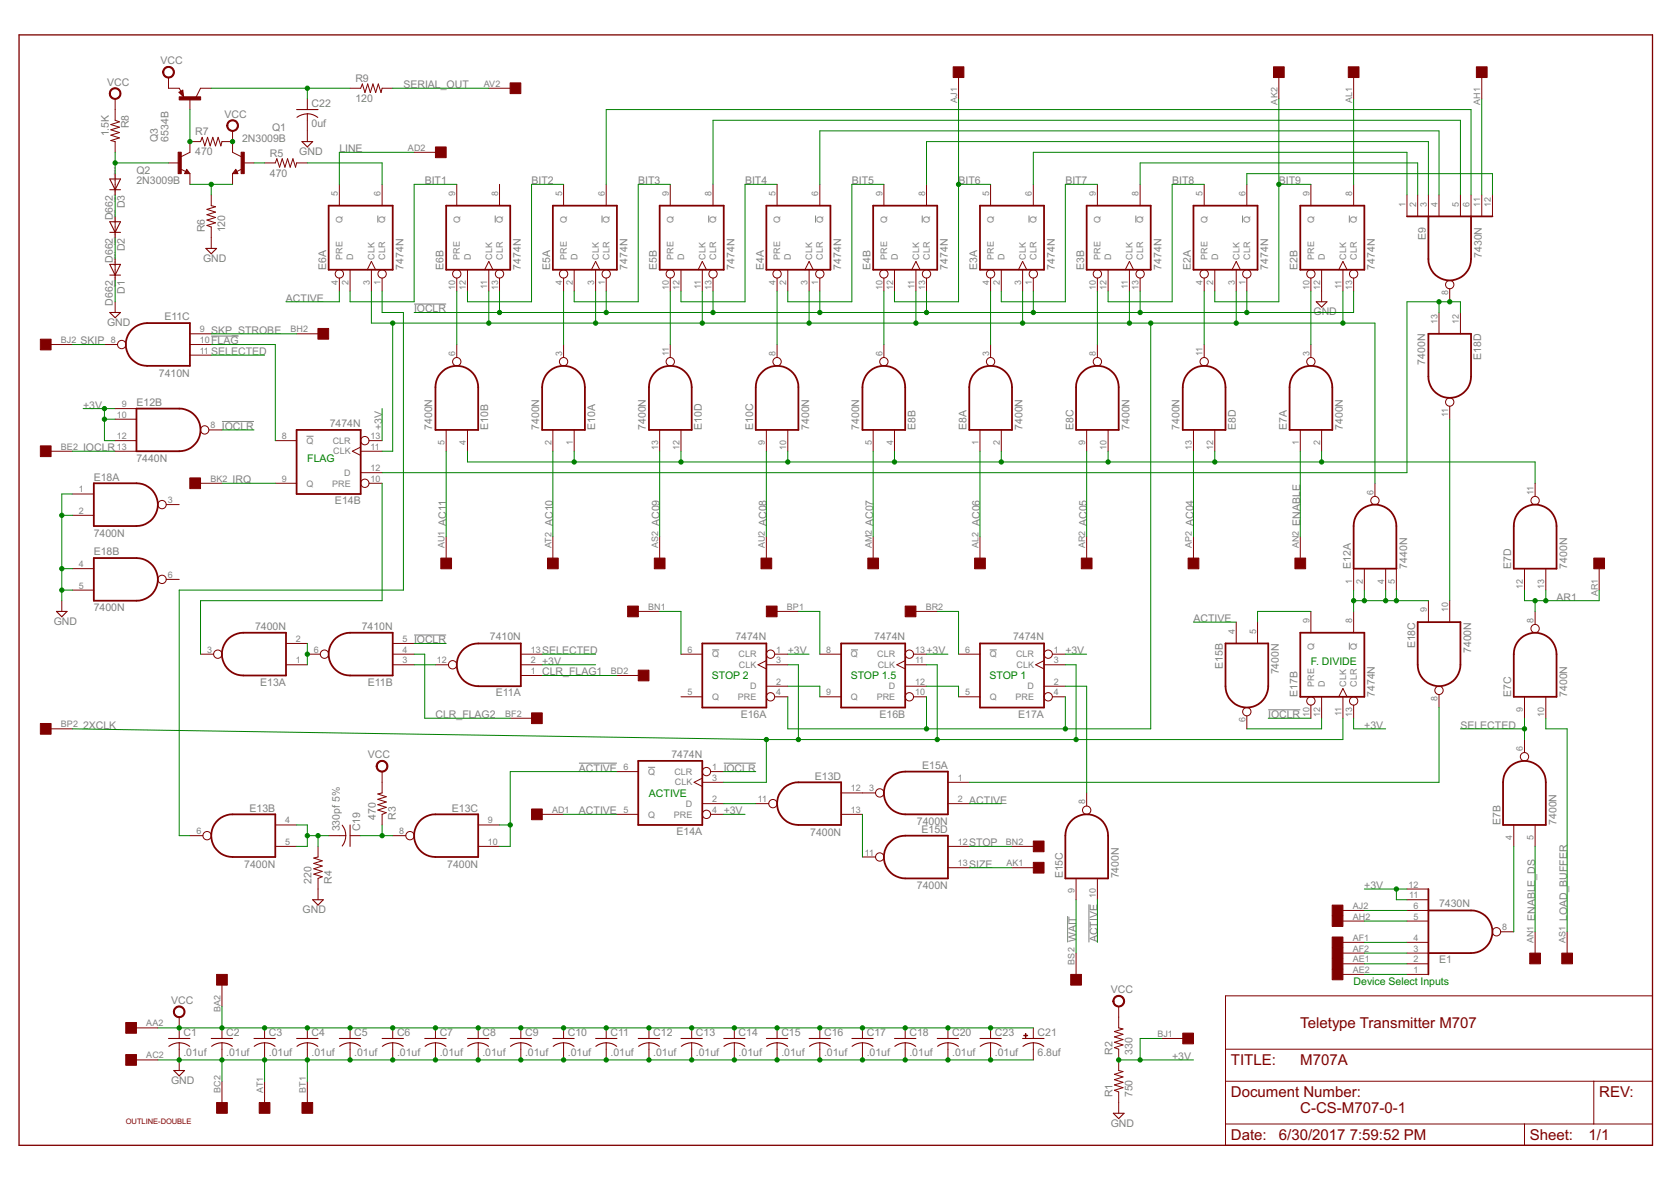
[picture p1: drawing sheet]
<svg xmlns="http://www.w3.org/2000/svg" width="297mm" height="210mm" viewBox="0 0 297 210" stroke-linecap="round" stroke-linejoin="round" font-family="sans-serif">
<defs><g id="words">
<g font-size="3" fill="#800000">
<text x="231.1" y="182.7">Teletype Transmitter M707</text>
<text x="218.8" y="189.3">TITLE:</text>
<text x="231.1" y="189.3">M707A</text>
<text x="218.8" y="195">Document Number:</text>
<text x="231.1" y="197.9">C-CS-M707-0-1</text>
<text x="284.3" y="195">REV:</text>
<text x="218.8" y="202.6">Date:</text>
<text x="227.3" y="202.6">6/30/2017</text>
<text x="239.9" y="202.6">7:59:52 PM</text>
<text x="271.9" y="202.6">Sheet:</text>
<text x="282.4" y="202.6">1/1</text>
</g>
<g font-size="2.1" fill="#808080">
<text x="28.5" y="11.4">VCC</text>
<text x="19" y="15.2">VCC</text>
<text x="63.2" y="14.6">R9</text>
<text x="71.7" y="15.7">SERIAL_OUT</text>
<text x="22.9" y="22.8" transform="rotate(-90 22.9 22.8)">R8</text>
<text x="39.9" y="20.9">VCC</text>
<text x="48.4" y="23.3">Q1</text>
<text x="55.4" y="22.6">0uf</text>
<text x="55.4" y="19">C22</text>
<text x="63.2" y="18.1">120</text>
<text x="19.3" y="24.3" transform="rotate(-90 19.3 24.3)">1.5K</text>
<text x="28.1" y="25.2" transform="rotate(-90 28.1 25.2)">Q3</text>
<text x="30" y="25.2" transform="rotate(-90 30 25.2)">6534B</text>
<text x="34.7" y="27.6">470</text>
<text x="34.7" y="24">R7</text>
<text x="43" y="25.2">2N3009B</text>
<text x="48" y="27.8">R5</text>
<text x="53.2" y="27.5">GND</text>
<text x="60.3" y="27.1">LINE</text>
<text x="24.3" y="32.8">2N3009B</text>
<text x="24.3" y="30.9">Q2</text>
<text x="48" y="31.4">470</text>
<text x="75.5" y="32.8">BIT1</text>
<text x="94.5" y="32.8">BIT2</text>
<text x="113.5" y="32.8">BIT3</text>
<text x="132.4" y="32.8">BIT4</text>
<text x="151.4" y="32.8">BIT5</text>
<text x="170.4" y="32.8">BIT6</text>
<text x="189.4" y="32.8">BIT7</text>
<text x="208.4" y="32.8">BIT8</text>
<text x="227.3" y="32.8">BIT9</text>
<text x="20.1" y="39.1" transform="rotate(-90 20.1 39.1)">D662</text>
<text x="22.2" y="37.1" transform="rotate(-90 22.2 37.1)">D3</text>
<text x="36.4" y="41.3" transform="rotate(-90 36.4 41.3)">R6</text>
<text x="40" y="41.3" transform="rotate(-90 40 41.3)">120</text>
<text x="20.1" y="46.7" transform="rotate(-90 20.1 46.7)">D662</text>
<text x="22.2" y="44.6" transform="rotate(-90 22.2 44.6)">D2</text>
<text x="36.1" y="46.5">GND</text>
<text x="58" y="47.9" transform="rotate(-90 58 47.9)">E6A</text>
<text x="71.7" y="47.9" transform="rotate(-90 71.7 47.9)">7474N</text>
<text x="78.8" y="47.9" transform="rotate(-90 78.8 47.9)">E6B</text>
<text x="92.6" y="47.9" transform="rotate(-90 92.6 47.9)">7474N</text>
<text x="97.8" y="47.9" transform="rotate(-90 97.8 47.9)">E5A</text>
<text x="111.6" y="47.9" transform="rotate(-90 111.6 47.9)">7474N</text>
<text x="116.8" y="47.9" transform="rotate(-90 116.8 47.9)">E5B</text>
<text x="130.5" y="47.9" transform="rotate(-90 130.5 47.9)">7474N</text>
<text x="135.8" y="47.9" transform="rotate(-90 135.8 47.9)">E4A</text>
<text x="149.5" y="47.9" transform="rotate(-90 149.5 47.9)">7474N</text>
<text x="154.7" y="47.9" transform="rotate(-90 154.7 47.9)">E4B</text>
<text x="168.5" y="47.9" transform="rotate(-90 168.5 47.9)">7474N</text>
<text x="173.7" y="47.9" transform="rotate(-90 173.7 47.9)">E3A</text>
<text x="187.5" y="47.9" transform="rotate(-90 187.5 47.9)">7474N</text>
<text x="192.7" y="47.9" transform="rotate(-90 192.7 47.9)">E3B</text>
<text x="206.5" y="47.9" transform="rotate(-90 206.5 47.9)">7474N</text>
<text x="211.7" y="47.9" transform="rotate(-90 211.7 47.9)">E2A</text>
<text x="225.4" y="47.9" transform="rotate(-90 225.4 47.9)">7474N</text>
<text x="230.7" y="47.9" transform="rotate(-90 230.7 47.9)">E2B</text>
<text x="244.4" y="47.9" transform="rotate(-90 244.4 47.9)">7474N</text>
<text x="253.4" y="42.6" transform="rotate(-90 253.4 42.6)">E9</text>
<text x="263.4" y="45.9" transform="rotate(-90 263.4 45.9)">7430N</text>
<text x="22.2" y="52.2" transform="rotate(-90 22.2 52.2)">D1</text>
<text x="50.8" y="53.6">ACTIVE</text>
<text x="19" y="57.9">GND</text>
<text x="20.1" y="54.3" transform="rotate(-90 20.1 54.3)">D662</text>
<text x="29.2" y="57">E11C</text>
<text x="37.5" y="59.3">SKP_STROBE</text>
<text x="73.6" y="55.5">IOCLR</text>
<text x="233.5" y="56">GND</text>
<text x="14.3" y="61.2">SKIP</text>
<text x="37.5" y="61.2">FLAG</text>
<text x="37.5" y="63.1">SELECTED</text>
<text x="253.3" y="64.8" transform="rotate(-90 253.3 64.8)">7400N</text>
<text x="263.3" y="64" transform="rotate(-90 263.3 64)">E18D</text>
<text x="28.2" y="66.9">7410N</text>
<text x="14.8" y="72.6">+3V</text>
<text x="24.3" y="72.1">E12B</text>
<text x="39.4" y="76.4">IOCLR</text>
<text x="58.6" y="75.8">7474N</text>
<text x="67.9" y="76.4" transform="rotate(-90 67.9 76.4)">+3V</text>
<text x="76.8" y="76.4" transform="rotate(-90 76.8 76.4)">7400N</text>
<text x="86.8" y="76.4" transform="rotate(-90 86.8 76.4)">E10B</text>
<text x="95.8" y="76.4" transform="rotate(-90 95.8 76.4)">7400N</text>
<text x="105.8" y="76.4" transform="rotate(-90 105.8 76.4)">E10A</text>
<text x="114.8" y="76.4" transform="rotate(-90 114.8 76.4)">7400N</text>
<text x="124.8" y="76.4" transform="rotate(-90 124.8 76.4)">E10D</text>
<text x="133.9" y="76.4" transform="rotate(-90 133.9 76.4)">E10C</text>
<text x="143.8" y="76.4" transform="rotate(-90 143.8 76.4)">7400N</text>
<text x="152.8" y="76.4" transform="rotate(-90 152.8 76.4)">7400N</text>
<text x="162.7" y="76.4" transform="rotate(-90 162.7 76.4)">E8B</text>
<text x="171.8" y="76.4" transform="rotate(-90 171.8 76.4)">E8A</text>
<text x="181.8" y="76.4" transform="rotate(-90 181.8 76.4)">7400N</text>
<text x="190.8" y="76.4" transform="rotate(-90 190.8 76.4)">E8C</text>
<text x="200.8" y="76.4" transform="rotate(-90 200.8 76.4)">7400N</text>
<text x="209.7" y="76.4" transform="rotate(-90 209.7 76.4)">7400N</text>
<text x="219.7" y="76.4" transform="rotate(-90 219.7 76.4)">E8D</text>
<text x="228.8" y="76.4" transform="rotate(-90 228.8 76.4)">E7A</text>
<text x="238.7" y="76.4" transform="rotate(-90 238.7 76.4)">7400N</text>
<text x="14.8" y="80.2">IOCLR</text>
<text x="24.3" y="82.1">7440N</text>
<text x="16.7" y="85.4">E18A</text>
<text x="41.3" y="85.9">IRQ</text>
<text x="59.5" y="89.6">E14B</text>
<text x="16.7" y="95.4">7400N</text>
<text x="79.3" y="93.5" transform="rotate(-90 79.3 93.5)">AC11</text>
<text x="98.3" y="93.5" transform="rotate(-90 98.3 93.5)">AC10</text>
<text x="117.3" y="93.5" transform="rotate(-90 117.3 93.5)">AC09</text>
<text x="136.2" y="93.5" transform="rotate(-90 136.2 93.5)">AC08</text>
<text x="155.2" y="93.5" transform="rotate(-90 155.2 93.5)">AC07</text>
<text x="174.2" y="93.5" transform="rotate(-90 174.2 93.5)">AC06</text>
<text x="193.2" y="93.5" transform="rotate(-90 193.2 93.5)">AC05</text>
<text x="212.2" y="93.5" transform="rotate(-90 212.2 93.5)">AC04</text>
<text x="231.1" y="93.5" transform="rotate(-90 231.1 93.5)">ENABLE</text>
<text x="16.7" y="98.7">E18B</text>
<text x="240.1" y="101.1" transform="rotate(-90 240.1 101.1)">E12A</text>
<text x="250.1" y="101.1" transform="rotate(-90 250.1 101.1)">7440N</text>
<text x="268.6" y="101.1" transform="rotate(-90 268.6 101.1)">E7D</text>
<text x="278.6" y="101.1" transform="rotate(-90 278.6 101.1)">7400N</text>
<text x="276.7" y="106.8">AR1</text>
<text x="9.6" y="111">GND</text>
<text x="16.7" y="108.7">7400N</text>
<text x="45.3" y="111.9">7400N</text>
<text x="64.3" y="111.9">7410N</text>
<text x="87.1" y="113.8">7410N</text>
<text x="130.7" y="113.8">7474N</text>
<text x="155.4" y="113.8">7474N</text>
<text x="180.1" y="113.8">7474N</text>
<text x="212.2" y="110.6">ACTIVE</text>
<text x="73.6" y="114.4">IOCLR</text>
<text x="96.4" y="118.2">+3V</text>
<text x="96.4" y="116.3">SELECTED</text>
<text x="140" y="116.3">+3V</text>
<text x="164.7" y="116.3">+3V</text>
<text x="189.4" y="116.3">+3V</text>
<text x="217.4" y="118.9" transform="rotate(-90 217.4 118.9)">E15B</text>
<text x="227.3" y="119.9" transform="rotate(-90 227.3 119.9)">7400N</text>
<text x="251.5" y="115.2" transform="rotate(-90 251.5 115.2)">E18C</text>
<text x="261.5" y="116.1" transform="rotate(-90 261.5 116.1)">7400N</text>
<text x="46.3" y="121.9">E13A</text>
<text x="65.4" y="121.9">E11B</text>
<text x="88.2" y="123.8">E11A</text>
<text x="96.4" y="120.1">CLR_FLAG1</text>
<text x="230.7" y="123.9" transform="rotate(-90 230.7 123.9)">E17B</text>
<text x="244.4" y="123.9" transform="rotate(-90 244.4 123.9)">7474N</text>
<text x="268.6" y="123.9" transform="rotate(-90 268.6 123.9)">E7C</text>
<text x="278.6" y="123.9" transform="rotate(-90 278.6 123.9)">7400N</text>
<text x="14.8" y="129.5">2XCLK</text>
<text x="77.4" y="127.6">CLR_FLAG2</text>
<text x="131.7" y="127.6">E16A</text>
<text x="156.3" y="127.6">E16B</text>
<text x="181" y="127.6">E17A</text>
<text x="225.4" y="127.6">IOCLR</text>
<text x="242.5" y="129.5">+3V</text>
<text x="259.6" y="129.5">SELECTED</text>
<text x="65.4" y="134.8">VCC</text>
<text x="102.9" y="137.1">ACTIVE</text>
<text x="119.3" y="134.7">7474N</text>
<text x="128.6" y="137.1">IOCLR</text>
<text x="163.9" y="136.7">E15A</text>
<text x="144.8" y="138.6">E13D</text>
<text x="172.3" y="142.8">ACTIVE</text>
<text x="44.4" y="144.3">E13B</text>
<text x="60.4" y="147.8" transform="rotate(-90 60.4 147.8)">330pf 5%</text>
<text x="64" y="147.8" transform="rotate(-90 64 147.8)">C19</text>
<text x="66.8" y="145.7" transform="rotate(-90 66.8 145.7)">470</text>
<text x="70.4" y="145.7" transform="rotate(-90 70.4 145.7)">R3</text>
<text x="80.3" y="144.3">E13C</text>
<text x="102.9" y="144.7">ACTIVE</text>
<text x="120.3" y="148.4">E14A</text>
<text x="128.6" y="144.7">+3V</text>
<text x="144" y="148.5">7400N</text>
<text x="163" y="146.6">7400N</text>
<text x="163.8" y="148.1">E15D</text>
<text x="266.7" y="146.6" transform="rotate(-90 266.7 146.6)">E7B</text>
<text x="276.7" y="146.6" transform="rotate(-90 276.7 146.6)">7400N</text>
<text x="43.4" y="154.2">7400N</text>
<text x="79.5" y="154.2">7400N</text>
<text x="172.3" y="150.4">STOP</text>
<text x="172.3" y="154.2">SIZE</text>
<text x="55.4" y="157.1" transform="rotate(-90 55.4 157.1)">220</text>
<text x="59" y="157.1" transform="rotate(-90 59 157.1)">R4</text>
<text x="163" y="158">7400N</text>
<text x="188.9" y="156.1" transform="rotate(-90 188.9 156.1)">E15C</text>
<text x="198.9" y="156.1" transform="rotate(-90 198.9 156.1)">7400N</text>
<text x="242.5" y="158">+3V</text>
<text x="255.8" y="161.2">7430N</text>
<text x="53.8" y="162.3">GND</text>
<text x="191.3" y="167.5" transform="rotate(-90 191.3 167.5)">WAIT</text>
<text x="195.1" y="167.5" transform="rotate(-90 195.1 167.5)">ACTIVE</text>
<text x="272.9" y="163.7" transform="rotate(-90 272.9 163.7)">ENABLE_DS</text>
<text x="278.6" y="163.7" transform="rotate(-90 278.6 163.7)">LOAD_BUFFER</text>
<text x="255.8" y="171.2">E1</text>
<text x="30.4" y="178.4">VCC</text>
<text x="197.4" y="176.5">VCC</text>
<text x="32.6" y="184.1">C1</text>
<text x="40.2" y="184.1">C2</text>
<text x="47.8" y="184.1">C3</text>
<text x="55.4" y="184.1">C4</text>
<text x="63" y="184.1">C5</text>
<text x="70.6" y="184.1">C6</text>
<text x="78.2" y="184.1">C7</text>
<text x="85.8" y="184.1">C8</text>
<text x="93.3" y="184.1">C9</text>
<text x="100.9" y="184.1">C10</text>
<text x="108.5" y="184.1">C11</text>
<text x="116.1" y="184.1">C12</text>
<text x="123.7" y="184.1">C13</text>
<text x="131.3" y="184.1">C14</text>
<text x="138.9" y="184.1">C15</text>
<text x="146.5" y="184.1">C16</text>
<text x="154.1" y="184.1">C17</text>
<text x="161.7" y="184.1">C18</text>
<text x="169.3" y="184.1">C20</text>
<text x="176.9" y="184.1">C23</text>
<text x="184.4" y="184.1">C21</text>
<text x="32.6" y="187.7">.01uf</text>
<text x="40.2" y="187.7">.01uf</text>
<text x="47.8" y="187.7">.01uf</text>
<text x="55.4" y="187.7">.01uf</text>
<text x="63" y="187.7">.01uf</text>
<text x="70.6" y="187.7">.01uf</text>
<text x="78.2" y="187.7">.01uf</text>
<text x="85.8" y="187.7">.01uf</text>
<text x="93.3" y="187.7">.01uf</text>
<text x="100.9" y="187.7">.01uf</text>
<text x="108.5" y="187.7">.01uf</text>
<text x="116.1" y="187.7">.01uf</text>
<text x="123.7" y="187.7">.01uf</text>
<text x="131.3" y="187.7">.01uf</text>
<text x="138.9" y="187.7">.01uf</text>
<text x="146.5" y="187.7">.01uf</text>
<text x="154.1" y="187.7">.01uf</text>
<text x="161.7" y="187.7">.01uf</text>
<text x="169.3" y="187.7">.01uf</text>
<text x="176.9" y="187.7">.01uf</text>
<text x="184.4" y="187.7">6.8uf</text>
<text x="197.7" y="187.4" transform="rotate(-90 197.7 187.4)">R2</text>
<text x="201.3" y="187.4" transform="rotate(-90 201.3 187.4)">330</text>
<text x="208.4" y="188.4">+3V</text>
<text x="30.4" y="192.6">GND</text>
<text x="197.7" y="195" transform="rotate(-90 197.7 195)">R1</text>
<text x="201.3" y="195" transform="rotate(-90 201.3 195)">750</text>
<text x="197.4" y="200.2">GND</text>
</g>
<g font-size="2.1" fill="#008000">
<text x="54.6" y="82.1">FLAG</text>
<text x="233" y="118.2">F. DIVIDE</text>
<text x="126.6" y="120.6">STOP 2</text>
<text x="151.2" y="120.6">STOP 1.5</text>
<text x="175.9" y="120.6">STOP 1</text>
<text x="115.4" y="141.7">ACTIVE</text>
<text x="240.6" y="175.1">Device Select Inputs</text>
</g>
<g font-size="1.8" fill="#808080">
<text x="86" y="15.4">AV2</text>
<text x="170.1" y="18.3" transform="rotate(-90 170.1 18.3)">AJ1</text>
<text x="227.1" y="18.6" transform="rotate(-90 227.1 18.6)">AK2</text>
<text x="240.4" y="18.4" transform="rotate(-90 240.4 18.4)">AL1</text>
<text x="263.1" y="18.7" transform="rotate(-90 263.1 18.7)">AH1</text>
<text x="72.5" y="26.8">AD2</text>
<text x="60.1" y="34.8" transform="rotate(-90 60.1 34.8)">5</text>
<text x="67.6" y="34.8" transform="rotate(-90 67.6 34.8)">6</text>
<text x="80.9" y="34.8" transform="rotate(-90 80.9 34.8)">9</text>
<text x="88.5" y="34.8" transform="rotate(-90 88.5 34.8)">8</text>
<text x="99.9" y="34.8" transform="rotate(-90 99.9 34.8)">5</text>
<text x="107.5" y="34.8" transform="rotate(-90 107.5 34.8)">6</text>
<text x="118.9" y="34.8" transform="rotate(-90 118.9 34.8)">9</text>
<text x="126.5" y="34.8" transform="rotate(-90 126.5 34.8)">8</text>
<text x="137.9" y="34.8" transform="rotate(-90 137.9 34.8)">5</text>
<text x="145.5" y="34.8" transform="rotate(-90 145.5 34.8)">6</text>
<text x="156.8" y="34.8" transform="rotate(-90 156.8 34.8)">9</text>
<text x="164.4" y="34.8" transform="rotate(-90 164.4 34.8)">8</text>
<text x="175.8" y="34.8" transform="rotate(-90 175.8 34.8)">5</text>
<text x="183.4" y="34.8" transform="rotate(-90 183.4 34.8)">6</text>
<text x="194.8" y="34.8" transform="rotate(-90 194.8 34.8)">9</text>
<text x="202.4" y="34.8" transform="rotate(-90 202.4 34.8)">8</text>
<text x="213.8" y="34.8" transform="rotate(-90 213.8 34.8)">5</text>
<text x="221.4" y="34.8" transform="rotate(-90 221.4 34.8)">6</text>
<text x="232.8" y="34.8" transform="rotate(-90 232.8 34.8)">9</text>
<text x="240.4" y="34.8" transform="rotate(-90 240.4 34.8)">8</text>
<text x="60.9" y="39.6" transform="rotate(-90 60.9 39.6)">Q</text>
<text x="68.5" y="39.6" transform="rotate(-90 68.5 39.6)">Q</text>
<text x="81.8" y="39.6" transform="rotate(-90 81.8 39.6)">Q</text>
<text x="89.4" y="39.6" transform="rotate(-90 89.4 39.6)">Q</text>
<text x="100.8" y="39.6" transform="rotate(-90 100.8 39.6)">Q</text>
<text x="108.3" y="39.6" transform="rotate(-90 108.3 39.6)">Q</text>
<text x="119.7" y="39.6" transform="rotate(-90 119.7 39.6)">Q</text>
<text x="127.3" y="39.6" transform="rotate(-90 127.3 39.6)">Q</text>
<text x="138.7" y="39.6" transform="rotate(-90 138.7 39.6)">Q</text>
<text x="146.3" y="39.6" transform="rotate(-90 146.3 39.6)">Q</text>
<text x="157.7" y="39.6" transform="rotate(-90 157.7 39.6)">Q</text>
<text x="165.3" y="39.6" transform="rotate(-90 165.3 39.6)">Q</text>
<text x="176.7" y="39.6" transform="rotate(-90 176.7 39.6)">Q</text>
<text x="184.3" y="39.6" transform="rotate(-90 184.3 39.6)">Q</text>
<text x="195.6" y="39.6" transform="rotate(-90 195.6 39.6)">Q</text>
<text x="203.2" y="39.6" transform="rotate(-90 203.2 39.6)">Q</text>
<text x="214.6" y="39.6" transform="rotate(-90 214.6 39.6)">Q</text>
<text x="222.2" y="39.6" transform="rotate(-90 222.2 39.6)">Q</text>
<text x="233.6" y="39.6" transform="rotate(-90 233.6 39.6)">Q</text>
<text x="241.2" y="39.6" transform="rotate(-90 241.2 39.6)">Q</text>
<text x="249.8" y="36.7" transform="rotate(-90 249.8 36.7)">1</text>
<text x="251.7" y="36.7" transform="rotate(-90 251.7 36.7)">2</text>
<text x="253.6" y="36.7" transform="rotate(-90 253.6 36.7)">3</text>
<text x="255.5" y="36.7" transform="rotate(-90 255.5 36.7)">4</text>
<text x="259.3" y="36.7" transform="rotate(-90 259.3 36.7)">5</text>
<text x="261.2" y="36.7" transform="rotate(-90 261.2 36.7)">6</text>
<text x="263.1" y="36.7" transform="rotate(-90 263.1 36.7)">11</text>
<text x="265" y="36.7" transform="rotate(-90 265 36.7)">12</text>
<text x="60.9" y="46.2" transform="rotate(-90 60.9 46.2)">PRE</text>
<text x="62.8" y="46.2" transform="rotate(-90 62.8 46.2)">D</text>
<text x="66.6" y="46.2" transform="rotate(-90 66.6 46.2)">CLK</text>
<text x="68.5" y="46.2" transform="rotate(-90 68.5 46.2)">CLR</text>
<text x="81.8" y="46.2" transform="rotate(-90 81.8 46.2)">PRE</text>
<text x="83.7" y="46.2" transform="rotate(-90 83.7 46.2)">D</text>
<text x="87.5" y="46.2" transform="rotate(-90 87.5 46.2)">CLK</text>
<text x="89.4" y="46.2" transform="rotate(-90 89.4 46.2)">CLR</text>
<text x="100.7" y="46.2" transform="rotate(-90 100.7 46.2)">PRE</text>
<text x="102.6" y="46.2" transform="rotate(-90 102.6 46.2)">D</text>
<text x="106.4" y="46.2" transform="rotate(-90 106.4 46.2)">CLK</text>
<text x="108.3" y="46.2" transform="rotate(-90 108.3 46.2)">CLR</text>
<text x="119.7" y="46.2" transform="rotate(-90 119.7 46.2)">PRE</text>
<text x="121.6" y="46.2" transform="rotate(-90 121.6 46.2)">D</text>
<text x="125.4" y="46.2" transform="rotate(-90 125.4 46.2)">CLK</text>
<text x="127.3" y="46.2" transform="rotate(-90 127.3 46.2)">CLR</text>
<text x="138.7" y="46.2" transform="rotate(-90 138.7 46.2)">PRE</text>
<text x="140.6" y="46.2" transform="rotate(-90 140.6 46.2)">D</text>
<text x="144.4" y="46.2" transform="rotate(-90 144.4 46.2)">CLK</text>
<text x="146.3" y="46.2" transform="rotate(-90 146.3 46.2)">CLR</text>
<text x="157.7" y="46.2" transform="rotate(-90 157.7 46.2)">PRE</text>
<text x="159.6" y="46.2" transform="rotate(-90 159.6 46.2)">D</text>
<text x="163.4" y="46.2" transform="rotate(-90 163.4 46.2)">CLK</text>
<text x="165.3" y="46.2" transform="rotate(-90 165.3 46.2)">CLR</text>
<text x="176.7" y="46.2" transform="rotate(-90 176.7 46.2)">PRE</text>
<text x="178.6" y="46.2" transform="rotate(-90 178.6 46.2)">D</text>
<text x="182.4" y="46.2" transform="rotate(-90 182.4 46.2)">CLK</text>
<text x="184.3" y="46.2" transform="rotate(-90 184.3 46.2)">CLR</text>
<text x="195.6" y="46.2" transform="rotate(-90 195.6 46.2)">PRE</text>
<text x="197.5" y="46.2" transform="rotate(-90 197.5 46.2)">D</text>
<text x="201.3" y="46.2" transform="rotate(-90 201.3 46.2)">CLK</text>
<text x="203.2" y="46.2" transform="rotate(-90 203.2 46.2)">CLR</text>
<text x="214.6" y="46.2" transform="rotate(-90 214.6 46.2)">PRE</text>
<text x="216.5" y="46.2" transform="rotate(-90 216.5 46.2)">D</text>
<text x="220.3" y="46.2" transform="rotate(-90 220.3 46.2)">CLK</text>
<text x="222.2" y="46.2" transform="rotate(-90 222.2 46.2)">CLR</text>
<text x="233.6" y="46.2" transform="rotate(-90 233.6 46.2)">PRE</text>
<text x="235.5" y="46.2" transform="rotate(-90 235.5 46.2)">D</text>
<text x="239.3" y="46.2" transform="rotate(-90 239.3 46.2)">CLK</text>
<text x="241.2" y="46.2" transform="rotate(-90 241.2 46.2)">CLR</text>
<text x="60.1" y="50.6" transform="rotate(-90 60.1 50.6)">4</text>
<text x="62" y="50.6" transform="rotate(-90 62 50.6)">2</text>
<text x="65.8" y="50.6" transform="rotate(-90 65.8 50.6)">3</text>
<text x="67.6" y="50.6" transform="rotate(-90 67.6 50.6)">1</text>
<text x="80.9" y="51.5" transform="rotate(-90 80.9 51.5)">10</text>
<text x="82.8" y="51.5" transform="rotate(-90 82.8 51.5)">12</text>
<text x="86.6" y="51.3" transform="rotate(-90 86.6 51.3)">11</text>
<text x="88.5" y="51.5" transform="rotate(-90 88.5 51.5)">13</text>
<text x="99.9" y="50.6" transform="rotate(-90 99.9 50.6)">4</text>
<text x="101.8" y="50.6" transform="rotate(-90 101.8 50.6)">2</text>
<text x="105.6" y="50.6" transform="rotate(-90 105.6 50.6)">3</text>
<text x="107.5" y="50.6" transform="rotate(-90 107.5 50.6)">1</text>
<text x="118.9" y="51.5" transform="rotate(-90 118.9 51.5)">10</text>
<text x="120.8" y="51.5" transform="rotate(-90 120.8 51.5)">12</text>
<text x="124.6" y="51.3" transform="rotate(-90 124.6 51.3)">11</text>
<text x="126.5" y="51.5" transform="rotate(-90 126.5 51.5)">13</text>
<text x="137.9" y="50.6" transform="rotate(-90 137.9 50.6)">4</text>
<text x="139.8" y="50.6" transform="rotate(-90 139.8 50.6)">2</text>
<text x="143.6" y="50.6" transform="rotate(-90 143.6 50.6)">3</text>
<text x="145.5" y="50.6" transform="rotate(-90 145.5 50.6)">1</text>
<text x="156.8" y="51.5" transform="rotate(-90 156.8 51.5)">10</text>
<text x="158.7" y="51.5" transform="rotate(-90 158.7 51.5)">12</text>
<text x="162.5" y="51.3" transform="rotate(-90 162.5 51.3)">11</text>
<text x="164.4" y="51.5" transform="rotate(-90 164.4 51.5)">13</text>
<text x="175.8" y="50.6" transform="rotate(-90 175.8 50.6)">4</text>
<text x="177.7" y="50.6" transform="rotate(-90 177.7 50.6)">2</text>
<text x="181.5" y="50.6" transform="rotate(-90 181.5 50.6)">3</text>
<text x="183.4" y="50.6" transform="rotate(-90 183.4 50.6)">1</text>
<text x="194.8" y="51.5" transform="rotate(-90 194.8 51.5)">10</text>
<text x="196.7" y="51.5" transform="rotate(-90 196.7 51.5)">12</text>
<text x="200.5" y="51.3" transform="rotate(-90 200.5 51.3)">11</text>
<text x="202.4" y="51.5" transform="rotate(-90 202.4 51.5)">13</text>
<text x="213.8" y="50.6" transform="rotate(-90 213.8 50.6)">4</text>
<text x="215.7" y="50.6" transform="rotate(-90 215.7 50.6)">2</text>
<text x="219.5" y="50.6" transform="rotate(-90 219.5 50.6)">3</text>
<text x="221.4" y="50.6" transform="rotate(-90 221.4 50.6)">1</text>
<text x="232.8" y="51.5" transform="rotate(-90 232.8 51.5)">10</text>
<text x="234.7" y="51.5" transform="rotate(-90 234.7 51.5)">12</text>
<text x="238.5" y="51.3" transform="rotate(-90 238.5 51.3)">11</text>
<text x="240.4" y="51.5" transform="rotate(-90 240.4 51.5)">13</text>
<text x="257.4" y="52.5" transform="rotate(-90 257.4 52.5)">8</text>
<text x="35.5" y="59.1">9</text>
<text x="51.6" y="59.1">BH2</text>
<text x="255.5" y="57.6" transform="rotate(-90 255.5 57.6)">13</text>
<text x="259.3" y="57.6" transform="rotate(-90 259.3 57.6)">12</text>
<text x="10.8" y="61">BJ2</text>
<text x="19.7" y="61">8</text>
<text x="35.5" y="61">10</text>
<text x="35.5" y="62.9">11</text>
<text x="80.9" y="63.3" transform="rotate(-90 80.9 63.3)">6</text>
<text x="99.9" y="63.3" transform="rotate(-90 99.9 63.3)">3</text>
<text x="118.9" y="63.3" transform="rotate(-90 118.9 63.3)">11</text>
<text x="137.9" y="63.3" transform="rotate(-90 137.9 63.3)">8</text>
<text x="156.8" y="63.3" transform="rotate(-90 156.8 63.3)">6</text>
<text x="175.8" y="63.3" transform="rotate(-90 175.8 63.3)">3</text>
<text x="194.8" y="63.3" transform="rotate(-90 194.8 63.3)">8</text>
<text x="213.8" y="63.3" transform="rotate(-90 213.8 63.3)">11</text>
<text x="232.8" y="63.3" transform="rotate(-90 232.8 63.3)">3</text>
<text x="20.7" y="74.2">10</text>
<text x="21.6" y="72.3">9</text>
<text x="37.4" y="76.1">8</text>
<text x="257.4" y="74.1" transform="rotate(-90 257.4 74.1)">11</text>
<text x="10.8" y="79.9">BE2</text>
<text x="20.7" y="78">12</text>
<text x="20.7" y="79.9">13</text>
<text x="50.1" y="78">8</text>
<text x="54.5" y="78.9">Q</text>
<text x="59.2" y="78.9">CLR</text>
<text x="59.2" y="80.8">CLK</text>
<text x="65.9" y="78">13</text>
<text x="65.9" y="83.7">12</text>
<text x="65.9" y="79.9">11</text>
<text x="79" y="79" transform="rotate(-90 79 79)">5</text>
<text x="82.8" y="79" transform="rotate(-90 82.8 79)">4</text>
<text x="98" y="79" transform="rotate(-90 98 79)">2</text>
<text x="101.8" y="79" transform="rotate(-90 101.8 79)">1</text>
<text x="117" y="79.9" transform="rotate(-90 117 79.9)">13</text>
<text x="120.8" y="79.9" transform="rotate(-90 120.8 79.9)">12</text>
<text x="136" y="79" transform="rotate(-90 136 79)">9</text>
<text x="139.8" y="79.9" transform="rotate(-90 139.8 79.9)">10</text>
<text x="155" y="79" transform="rotate(-90 155 79)">5</text>
<text x="158.7" y="79" transform="rotate(-90 158.7 79)">4</text>
<text x="173.9" y="79" transform="rotate(-90 173.9 79)">1</text>
<text x="177.7" y="79" transform="rotate(-90 177.7 79)">2</text>
<text x="192.9" y="79" transform="rotate(-90 192.9 79)">9</text>
<text x="196.7" y="79.9" transform="rotate(-90 196.7 79.9)">10</text>
<text x="211.9" y="79.9" transform="rotate(-90 211.9 79.9)">13</text>
<text x="215.7" y="79.9" transform="rotate(-90 215.7 79.9)">12</text>
<text x="230.9" y="79" transform="rotate(-90 230.9 79)">1</text>
<text x="234.7" y="79" transform="rotate(-90 234.7 79)">2</text>
<text x="14" y="87.5">1</text>
<text x="29.8" y="89.4">3</text>
<text x="37.4" y="85.6">BK2</text>
<text x="50.1" y="85.6">9</text>
<text x="54.5" y="86.5">Q</text>
<text x="59" y="86.5">PRE</text>
<text x="61.2" y="84.6">D</text>
<text x="65.9" y="85.6">10</text>
<text x="244.2" y="87.9" transform="rotate(-90 244.2 87.9)">6</text>
<text x="272.6" y="87.9" transform="rotate(-90 272.6 87.9)">11</text>
<text x="14" y="91.3">2</text>
<text x="14" y="100.8">4</text>
<text x="79" y="97.4" transform="rotate(-90 79 97.4)">AU1</text>
<text x="98" y="97.4" transform="rotate(-90 98 97.4)">AT2</text>
<text x="117" y="97.4" transform="rotate(-90 117 97.4)">AS2</text>
<text x="136" y="97.4" transform="rotate(-90 136 97.4)">AU2</text>
<text x="155" y="97.4" transform="rotate(-90 155 97.4)">AM2</text>
<text x="173.9" y="97.4" transform="rotate(-90 173.9 97.4)">AL2</text>
<text x="192.9" y="97.4" transform="rotate(-90 192.9 97.4)">AR2</text>
<text x="211.9" y="97.4" transform="rotate(-90 211.9 97.4)">AP2</text>
<text x="230.9" y="97.4" transform="rotate(-90 230.9 97.4)">AN2</text>
<text x="14" y="104.6">5</text>
<text x="29.8" y="102.7">6</text>
<text x="240.4" y="103.7" transform="rotate(-90 240.4 103.7)">1</text>
<text x="242.3" y="103.7" transform="rotate(-90 242.3 103.7)">2</text>
<text x="246" y="103.7" transform="rotate(-90 246 103.7)">4</text>
<text x="247.9" y="103.7" transform="rotate(-90 247.9 103.7)">5</text>
<text x="270.7" y="104.6" transform="rotate(-90 270.7 104.6)">12</text>
<text x="274.5" y="104.6" transform="rotate(-90 274.5 104.6)">13</text>
<text x="284" y="106" transform="rotate(-90 284 106)">AR1</text>
<text x="115.2" y="108.4">BN1</text>
<text x="139.9" y="108.4">BP1</text>
<text x="164.6" y="108.4">BR2</text>
<text x="219.5" y="112.6" transform="rotate(-90 219.5 112.6)">4</text>
<text x="223.3" y="112.6" transform="rotate(-90 223.3 112.6)">5</text>
<text x="232.8" y="110.7" transform="rotate(-90 232.8 110.7)">9</text>
<text x="240.4" y="110.7" transform="rotate(-90 240.4 110.7)">8</text>
<text x="253.6" y="108.8" transform="rotate(-90 253.6 108.8)">9</text>
<text x="257.4" y="108.8" transform="rotate(-90 257.4 108.8)">10</text>
<text x="272.6" y="110.7" transform="rotate(-90 272.6 110.7)">8</text>
<text x="36.8" y="116">3</text>
<text x="52.6" y="117.9">1</text>
<text x="52.6" y="114.1">2</text>
<text x="55.8" y="116">6</text>
<text x="71.6" y="117.9">3</text>
<text x="71.6" y="116">4</text>
<text x="71.6" y="114.1">5</text>
<text x="77.7" y="117.9">12</text>
<text x="94.3" y="119.8">1</text>
<text x="94.3" y="117.9">2</text>
<text x="94.3" y="116">13</text>
<text x="108.6" y="119.8">BD2</text>
<text x="122.2" y="116">6</text>
<text x="126.6" y="116.8">Q</text>
<text x="131.3" y="116.8">CLR</text>
<text x="131.4" y="118.7">CLK</text>
<text x="138" y="116">1</text>
<text x="138" y="117.9">3</text>
<text x="146.9" y="116">8</text>
<text x="151.3" y="116.8">Q</text>
<text x="155.9" y="116.8">CLR</text>
<text x="156" y="118.7">CLK</text>
<text x="162.7" y="116">13</text>
<text x="162.7" y="117.9">11</text>
<text x="171.6" y="116">6</text>
<text x="175.9" y="116.8">Q</text>
<text x="180.6" y="116.8">CLR</text>
<text x="180.7" y="118.7">CLK</text>
<text x="187.3" y="116">1</text>
<text x="187.3" y="117.9">3</text>
<text x="233.6" y="115.5" transform="rotate(-90 233.6 115.5)">Q</text>
<text x="241.2" y="115.5" transform="rotate(-90 241.2 115.5)">Q</text>
<text x="122.2" y="123.6">5</text>
<text x="126.6" y="124.4">Q</text>
<text x="131.2" y="124.4">PRE</text>
<text x="133.3" y="122.5">D</text>
<text x="138" y="121.7">2</text>
<text x="138" y="123.6">4</text>
<text x="146.9" y="123.6">9</text>
<text x="151.3" y="124.4">Q</text>
<text x="155.8" y="124.4">PRE</text>
<text x="158" y="122.5">D</text>
<text x="162.7" y="121.7">12</text>
<text x="162.7" y="123.6">10</text>
<text x="171.6" y="123.6">5</text>
<text x="175.9" y="124.4">Q</text>
<text x="180.5" y="124.4">PRE</text>
<text x="182.7" y="122.5">D</text>
<text x="187.3" y="121.7">2</text>
<text x="187.3" y="123.6">4</text>
<text x="233.6" y="122.1" transform="rotate(-90 233.6 122.1)">PRE</text>
<text x="235.5" y="122.1" transform="rotate(-90 235.5 122.1)">D</text>
<text x="239.3" y="122.1" transform="rotate(-90 239.3 122.1)">CLK</text>
<text x="241.2" y="122.1" transform="rotate(-90 241.2 122.1)">CLR</text>
<text x="255.5" y="124.6" transform="rotate(-90 255.5 124.6)">8</text>
<text x="10.8" y="129.3">BP2</text>
<text x="89.8" y="127.4">BF2</text>
<text x="221.4" y="128.4" transform="rotate(-90 221.4 128.4)">6</text>
<text x="232.8" y="127.4" transform="rotate(-90 232.8 127.4)">10</text>
<text x="234.7" y="127.4" transform="rotate(-90 234.7 127.4)">12</text>
<text x="238.5" y="127.3" transform="rotate(-90 238.5 127.3)">11</text>
<text x="240.4" y="127.4" transform="rotate(-90 240.4 127.4)">13</text>
<text x="270.7" y="126.5" transform="rotate(-90 270.7 126.5)">9</text>
<text x="274.5" y="127.4" transform="rotate(-90 274.5 127.4)">10</text>
<text x="110.8" y="136.9">6</text>
<text x="115.2" y="137.7">Q</text>
<text x="119.9" y="137.7">CLR</text>
<text x="126.6" y="136.9">1</text>
<text x="270.7" y="133.5" transform="rotate(-90 270.7 133.5)">6</text>
<text x="120" y="139.6">CLK</text>
<text x="121.9" y="143.4">D</text>
<text x="126.6" y="142.6">2</text>
<text x="126.6" y="138.8">3</text>
<text x="134.7" y="142.6">11</text>
<text x="151.3" y="140.7">12</text>
<text x="154.5" y="140.7">3</text>
<text x="170.2" y="138.8">1</text>
<text x="170.2" y="142.6">2</text>
<text x="192.9" y="143" transform="rotate(-90 192.9 143)">8</text>
<text x="34.9" y="148.3">6</text>
<text x="50.7" y="146.4">4</text>
<text x="71" y="148.3">8</text>
<text x="86.7" y="146.4">9</text>
<text x="98.1" y="144.5">AD1</text>
<text x="110.8" y="144.5">5</text>
<text x="115.2" y="145.3">Q</text>
<text x="119.8" y="145.3">PRE</text>
<text x="126.6" y="144.5">4</text>
<text x="151.3" y="144.5">13</text>
<text x="268.8" y="149.3" transform="rotate(-90 268.8 149.3)">4</text>
<text x="272.6" y="149.3" transform="rotate(-90 272.6 149.3)">5</text>
<text x="50.7" y="150.2">5</text>
<text x="86.7" y="150.2">10</text>
<text x="153.7" y="152.1">11</text>
<text x="170.2" y="150.2">12</text>
<text x="170.2" y="154">13</text>
<text x="178.8" y="150.2">BN2</text>
<text x="178.9" y="154">AK1</text>
<text x="191" y="158.8" transform="rotate(-90 191 158.8)">9</text>
<text x="194.8" y="159.6" transform="rotate(-90 194.8 159.6)">10</text>
<text x="240.5" y="161.5">AJ2</text>
<text x="250.4" y="157.7">12</text>
<text x="250.5" y="159.6">11</text>
<text x="251.3" y="161.5">6</text>
<text x="240.5" y="163.4">AH2</text>
<text x="240.5" y="167.2">AF1</text>
<text x="251.3" y="167.2">4</text>
<text x="251.3" y="163.4">5</text>
<text x="267" y="165.3">8</text>
<text x="272.6" y="167.7" transform="rotate(-90 272.6 167.7)">AN1</text>
<text x="278.3" y="167.7" transform="rotate(-90 278.3 167.7)">AS1</text>
<text x="191" y="171.4" transform="rotate(-90 191 171.4)">BS2</text>
<text x="240.5" y="169.1">AF2</text>
<text x="240.5" y="172.9">AE2</text>
<text x="240.5" y="171">AE1</text>
<text x="251.3" y="172.9">1</text>
<text x="251.3" y="171">2</text>
<text x="251.3" y="169.1">3</text>
<text x="39.2" y="179.9" transform="rotate(-90 39.2 179.9)">BA2</text>
<text x="26" y="182.4">AA2</text>
<text x="205.7" y="184.3">BJ1</text>
<text x="26" y="188.1">AC2</text>
<text x="39.2" y="194.2" transform="rotate(-90 39.2 194.2)">BC2</text>
<text x="46.8" y="194.2" transform="rotate(-90 46.8 194.2)">AT1</text>
<text x="54.4" y="194.2" transform="rotate(-90 54.4 194.2)">BT1</text>
</g>
<text font-size="1.5" fill="#800000" x="22.4" y="199.8">OUTLINE-DOUBLE</text>
<g font-size=".5" fill="#800080">
<text x="20.6" y="35.9" transform="rotate(-90 20.6 35.9)">SpiceOrder 2</text>
<text x="20.6" y="32.1" transform="rotate(-90 20.6 32.1)">SpiceOrder 1</text>
<text x="20.6" y="39.7" transform="rotate(-90 20.6 39.7)">SpiceOrder 1</text>
<text x="20.6" y="47.3" transform="rotate(-90 20.6 47.3)">SpiceOrder 1</text>
<text x="20.6" y="43.5" transform="rotate(-90 20.6 43.5)">SpiceOrder 2</text>
<text x="20.6" y="51.1" transform="rotate(-90 20.6 51.1)">SpiceOrder 2</text>
</g>
</g></defs>
<g fill="none" stroke="#808080" stroke-width=".18">
<path d="M67.2 38.3v1.3M88 38.3v1.3M107 38.3v1.3M126 38.3v1.3M145 38.3v1.3M163.9 38.3v1.3M182.9 38.3v1.3M201.9 38.3v1.3M220.9 38.3v1.3M239.9 38.3v1.3M37.5 59.7h4.9M73.6 54h5.7"/>
<path d="M39.5 74.9h5.6M54.5 77.5h1.2M73.6 112.9h5.7M126.6 115.5h1.2M151.3 115.5h1.2M175.9 115.5h1.3M239.9 114.2v1.3M102.9 135.6h6.8M115.2 136.4h1.3M128.7 135.6h5.6M225.4 126.2h5.7M189.8 162.8v4.7"/>
<path d="M193.6 160.7v6.8"/>
</g>
<path d="M3.4 6.2h290.4v197.4h-290.4z" fill="none" stroke="#800000" stroke-width=".23"/>
<g fill="none" stroke="#800000" stroke-width=".18">
<path d="M20.5 17.6v3.8l.7 .3-1.5 .4 1.5 .5-1.5 .5 1.5 .5-1.5 .4 1.5 .5-1.5 .5 .8 .2v1.9M30 13.8v1.9h1.9l.3 .5M31.8 16.4l.7-.4 .1 1.2zM33.8 17.6v1.9M37.5 15.7h-1.9l-.7 1.5M54.6 17.6v1.9M62.2 15.7h1.9l.3-.8 .5 1.5 .5-1.5 .4 1.5 .5-1.5 .5 1.5 .4-1.5 .5 1.5 .2-.7h1.9M86.9 15.7h3.8M170.4 13.8v3.8M227.3 13.8v3.8M240.6 13.8v3.8M263.4 13.8v3.8"/>
<path d="M20.5 30.9v3.7M20.5 38.5v3.7M30 29h1.9M32.1 30l.9 .5M33.2 30.1l.6 .8h-1zM33.8 30.9v1.9M37.5 34.6v2l.8 .1-1.5 .5 1.5 .5-1.5 .5 1.5 .5-1.5 .4 1.5 .5-1.5 .5 .7 .2v3.9M41.3 25.2h-1.8l-.2 .7-.5-1.5-.5 1.5-.5-1.5-.4 1.5-.5-1.5-.5 1.5-.5-1.5-.3 .8h-1.8v1.9l-1.6 .7M41.3 23.3v3.8l1.6 .7M41.3 30.9v1.9M41.9 30.1l.4 .8h-1zM43 30l-.9 .5"/>
<path d="M43.2 29h1.9M47 29h1.9l.3-.8 .5 1.5 .5-1.5 .5 1.5 .4-1.5 .5 1.5 .5-1.5 .4 1.5 .2-.7h1.9M54.6 20.2v5M60.3 32.8v3.8M67.9 32.8v3.8M73.6 27.1h3.8M81.2 32.8v3.8M88.8 32.8v3.8M100.2 32.8v3.8M107.8 32.8v3.8M119.1 32.8v3.8M126.7 32.8v3.8"/>
<path d="M138.1 32.8v3.8M145.7 32.8v3.8M157.1 32.8v3.8M164.7 32.8v3.8M176.1 32.8v3.8M183.7 32.8v3.8M195.1 32.8v3.8M202.7 32.8v3.8M214.1 32.8v3.8M221.6 32.8v3.8M233 32.8v3.8M240.6 32.8v3.8"/>
<path d="M250.1 34.6v3.9M252 34.6v3.9M253.9 34.6v3.9M255.8 34.6v3.9M259.6 34.6v3.9M261.5 34.6v3.9M263.4 34.6v3.9M265.3 34.6v3.9M20.5 46v3.8M20.5 53.6v1.9M33.8 59.3h3.7M52.7 59.3h3.8"/>
<path d="M60.3 49.4v2.3M62.2 47.9v3.8M65.3 47.9l.7-1.4 .8 1.4M66 47.9v3.8M67.9 49.4v2.3M81.2 49.4v2.3M83.1 47.9v3.8M86.1 47.9l.8-1.4 .7 1.4M86.9 47.9v3.8M88.8 49.4v2.3M100.2 49.4v2.3M102.1 47.9v3.8"/>
<path d="M105.1 47.9l.8-1.4 .7 1.4M105.9 47.9v3.8M107.8 49.4v2.3M119.1 49.4v2.3M121.1 47.9v3.8M124.1 47.9l.7-1.4 .8 1.4M124.8 47.9v3.8M126.7 49.4v2.3M138.1 49.4v2.3M140 47.9v3.8M143.1 47.9l.7-1.4 .8 1.4M143.8 47.9v3.8"/>
<path d="M145.7 49.4v2.3M157.1 49.4v2.3M159 47.9v3.8M162.1 47.9l.7-1.4 .8 1.4M162.8 47.9v3.8M164.7 49.4v2.3M176.1 49.4v2.3M178 47.9v3.8M181 47.9l.8-1.4 .7 1.4M181.8 47.9v3.8M183.7 49.4v2.3M195.1 49.4v2.3"/>
<path d="M197 47.9v3.8M200 47.9l.8-1.4 .7 1.4M200.8 47.9v3.8M202.7 49.4v2.3M214.1 49.4v2.3M215.9 47.9v3.8M219 47.9l.8-1.4 .7 1.4M219.8 47.9v3.8M221.6 49.4v2.3M233 49.4v2.3M234.9 47.9v5.7M238 47.9l.7-1.4 .8 1.4"/>
<path d="M238.7 47.9v3.8M240.6 49.4v2.3M255.8 55.5v3.8M257.7 51.3v2.3M259.6 55.5v3.8M9.1 61.2h3.8M18.6 61.2h2.3M20.5 72.6h3.8M20.5 74.5h3.8M20.5 78.3h3.8M33.8 61.2h3.7M33.8 63.1h3.7"/>
<path d="M37.1 76.4h2.4M48.9 78.3h3.8M64.1 79.5l-1.5 .7 1.5 .7M65.6 78.3h2.3M79.3 76.4v3.8M81.2 61.2v2.3M83.1 76.4v3.8M98.3 76.4v3.8M100.2 61.2v2.3M102.1 76.4v3.8M117.3 76.4v3.8M119.1 61.2v2.3"/>
<path d="M121.1 76.4v3.8M136.2 76.4v3.8M138.1 61.2v2.3M140 76.4v3.8M155.2 76.4v3.8M157.1 61.2v2.3M159 76.4v3.8M174.2 76.4v3.8M176.1 61.2v2.3M178 76.4v3.8M193.2 76.4v3.8M195.1 61.2v2.3"/>
<path d="M197 76.4v3.8M212.2 76.4v3.8M214.1 61.2v2.3M215.9 76.4v3.8M231.1 76.4v3.8M233 61.2v2.3M234.9 76.4v3.8M257.7 72.2v2.3M9.1 80.2h3.8M12.9 87.8h3.8M12.9 91.6h3.8M20.5 80.2h3.8"/>
<path d="M29.5 89.7h2.4M35.6 85.9h3.9M48.9 85.9h3.8M64.1 80.2h3.8M64.1 84h3.8M65.6 85.9h2.3M79.3 95.4v3.8M98.3 95.4v3.8M117.3 95.4v3.8M136.2 95.4v3.8M155.2 95.4v3.8M174.2 95.4v3.8"/>
<path d="M193.2 95.4v3.8M212.2 95.4v3.8M231.1 95.4v3.8M244.4 85.9v2.3M272.9 85.9v2.3M11 106.8v1.9M12.9 101.1h3.8M12.9 104.9h3.8M29.5 103h2.4M35.6 116.3h2.4M50.8 118.2h3.8M50.8 114.4h3.8"/>
<path d="M54.6 116.3h2.3M69.8 118.2h3.8M69.8 116.3h3.8M69.8 114.4h3.8M77.4 118.2h2.3M92.6 118.2h3.8M92.6 116.3h3.8M113.5 108.7h3.8M121.1 116.3h3.7M136.2 118.2h3.8M136.2 117.4l-1.5 .8 1.5 .7M137.7 116.3h2.3"/>
<path d="M138.1 108.7h3.8M145.7 116.3h3.8M160.9 118.2h3.8M160.9 117.4l-1.5 .8 1.5 .7M162.4 116.3h2.3M162.8 108.7h3.8M170.4 116.3h3.8M185.6 118.2h3.8M185.6 117.4l-1.5 .8 1.5 .7M187.1 116.3h2.3M219.8 110.6v3.8M223.5 110.6v3.8"/>
<path d="M233 108.7v3.8M240.6 101.1v3.8M240.6 108.7v3.8M242.5 101.1v3.8M246.3 101.1v3.8M248.2 101.1v3.8M253.9 106.8v3.8M257.7 106.8v3.8M271 101.1v3.8M272.9 108.7v2.3M274.8 101.1v3.8M284.3 101.1v3.8"/>
<path d="M9.1 129.5h3.8M67.9 137.1v3.8l-.7 .2 1.5 .5-1.5 .5 1.5 .4-1.5 .5 1.5 .5-1.5 .5 1.5 .4-.8 .3v1.9M90.7 127.7h3.8M92.6 120.1h3.8M109.7 120.1h3.8M109.7 137.1h3.8M121.1 123.8h3.7M124.8 138.3l-1.4 .7 1.4 .8M124.8 139h3.9M126.3 137.1h2.4M136.2 122h3.8M137.7 123.8h2.3"/>
<path d="M145.7 123.8h3.8M160.9 122h3.8M162.4 123.8h2.3M168.5 139h3.8M170.4 123.8h3.8M185.6 122h3.8M187.1 123.8h2.3M221.6 127.2v2.3M233 125.3v2.4M234.9 123.8v3.9M238 123.8l.7-1.4 .8 1.4M238.7 123.8v3.9"/>
<path d="M240.6 125.3v2.4M255.8 123.4v2.4M271 123.8v3.9M271 131.4v2.4M274.8 123.8v3.9M33.8 148.5h2.3M48.9 150.4h3.8M48.9 146.6h3.8M56.5 150.4v1.9l-.7 .2 1.5 .5-1.5 .5 1.5 .4-1.5 .5 1.5 .5-1.5 .5 1.5 .4-.8 .3v3.8M58.4 148.5h3.1M62.2 148.5h1.9M69.8 148.5h2.3"/>
<path d="M85 150.4h3.8M85 146.6h3.8M96.4 144.7h3.8M109.7 144.7h3.8M124.8 142.8h3.9M126.3 144.7h2.4M134.3 142.8h2.4M149.5 144.7h3.8M149.5 140.9h6.1M153.3 152.3h2.3M168.5 154.2h3.8M168.5 150.4h3.8"/>
<path d="M168.5 142.8h3.8M179.9 154.2h3.8M179.9 150.4h3.8M191.3 156.1v3.8M193.2 140.9v2.4M195.1 156.1v3.8M250.1 159.9h3.8M250.1 158h3.8M269.1 146.6v3.8M272.9 146.6v3.8M39.5 175.1v3.8M191.3 169.4v3.8"/>
<path d="M198.9 178.9v3.8l.7 .2-1.5 .4 1.5 .5-1.5 .5 1.5 .5-1.5 .5 1.5 .4-1.5 .5 .8 .3v3.8l.7 .2-1.5 .4 1.5 .5-1.5 .5 1.5 .5-1.5 .4 1.5 .5-1.5 .5 .8 .3v3.8M217.8 177h76v26.6h-76zM238.7 161.8h3.8M238.7 163.7h3.8M238.7 169.4h3.8M238.7 173.2h3.8M238.7 167.5h3.8M238.7 171.3h3.8M250.1 161.8h3.8M250.1 163.7h3.8M250.1 169.4h3.8M250.1 173.2h3.8"/>
<path d="M250.1 167.5h3.8M250.1 171.3h3.8M266.8 165.6h2.3M272.9 165.6v3.8M278.6 165.6v3.8M24.3 188.4h3.8M24.3 182.7h3.8M31.9 180.8v3.8M31.9 185.3v5M39.5 182.7v1.9M39.5 185.3v3.1M39.5 192.2v3.8"/>
<path d="M47 182.7v1.9M47 185.3v3.1M47 192.2v3.8M54.6 182.7v1.9M54.6 185.3v3.1M54.6 192.2v3.8M62.2 182.7v1.9M62.2 185.3v3.1M69.8 182.7v1.9M69.8 185.3v3.1M77.4 182.7v1.9M77.4 185.3v3.1"/>
<path d="M85 182.7v1.9M85 185.3v3.1M92.6 182.7v1.9M92.6 185.3v3.1M100.2 182.7v1.9M100.2 185.3v3.1M107.8 182.7v1.9M107.8 185.3v3.1M115.4 182.7v1.9M115.4 185.3v3.1M123 182.7v1.9M123 185.3v3.1"/>
<path d="M130.5 182.7v1.9M130.5 185.3v3.1M138.1 182.7v1.9M138.1 185.3v3.1M145.7 182.7v1.9M145.7 185.3v3.1M153.3 182.7v1.9M153.3 185.3v3.1M160.9 182.7v1.9M160.9 185.3v3.1M168.5 182.7v1.9M168.5 185.3v3.1"/>
<path d="M176.1 182.7v1.9M176.1 185.3v3.1M183.7 182.7v1.9M183.7 185.3v3.1M206.5 184.6h3.7M217.8 192.2h76M217.8 199.8h76M217.8 186.5h76M271 199.8v3.8M283.3 192.2v7.6"/>
<circle cx="60.3" cy="48.7" r=".74"/>
<circle cx="67.9" cy="48.7" r=".74"/>
<circle cx="81.2" cy="48.7" r=".74"/>
<circle cx="88.8" cy="48.7" r=".74"/>
<circle cx="100.2" cy="48.7" r=".74"/>
<circle cx="107.8" cy="48.7" r=".74"/>
<circle cx="119.1" cy="48.7" r=".74"/>
<circle cx="126.7" cy="48.7" r=".74"/>
<circle cx="138.1" cy="48.7" r=".74"/>
<circle cx="145.7" cy="48.7" r=".74"/>
<circle cx="157.1" cy="48.7" r=".74"/>
<circle cx="164.7" cy="48.7" r=".74"/>
<circle cx="176.1" cy="48.7" r=".74"/>
<circle cx="183.7" cy="48.7" r=".74"/>
<circle cx="195.1" cy="48.7" r=".74"/>
<circle cx="202.7" cy="48.7" r=".74"/>
<circle cx="214.1" cy="48.7" r=".74"/>
<circle cx="221.6" cy="48.7" r=".74"/>
<circle cx="233" cy="48.7" r=".74"/>
<circle cx="240.6" cy="48.7" r=".74"/>
<circle cx="257.7" cy="50.6" r=".74"/>
<circle cx="21.6" cy="61.2" r=".74"/>
<circle cx="36.4" cy="76.4" r=".74"/>
<circle cx="64.9" cy="78.3" r=".74"/>
<circle cx="81.2" cy="64.3" r=".74"/>
<circle cx="100.2" cy="64.3" r=".74"/>
<circle cx="119.1" cy="64.3" r=".74"/>
<circle cx="138.1" cy="64.3" r=".74"/>
<circle cx="157.1" cy="64.3" r=".74"/>
<circle cx="176.1" cy="64.3" r=".74"/>
<circle cx="195.1" cy="64.3" r=".74"/>
<circle cx="214.1" cy="64.3" r=".74"/>
<circle cx="233" cy="64.3" r=".74"/>
<circle cx="257.7" cy="71.5" r=".74"/>
<circle cx="28.8" cy="89.7" r=".74"/>
<circle cx="64.9" cy="85.9" r=".74"/>
<circle cx="244.4" cy="89" r=".74"/>
<circle cx="272.9" cy="89" r=".74"/>
<circle cx="28.8" cy="103" r=".74"/>
<circle cx="38.7" cy="116.3" r=".74"/>
<circle cx="57.7" cy="116.3" r=".74"/>
<circle cx="80.5" cy="118.2" r=".74"/>
<circle cx="137" cy="116.3" r=".74"/>
<circle cx="161.6" cy="116.3" r=".74"/>
<circle cx="186.3" cy="116.3" r=".74"/>
<circle cx="272.9" cy="111.7" r=".74"/>
<circle cx="125.6" cy="137.1" r=".74"/>
<circle cx="137" cy="123.8" r=".74"/>
<circle cx="161.6" cy="123.8" r=".74"/>
<circle cx="186.3" cy="123.8" r=".74"/>
<circle cx="221.6" cy="126.5" r=".74"/>
<circle cx="233" cy="124.6" r=".74"/>
<circle cx="240.6" cy="124.6" r=".74"/>
<circle cx="255.8" cy="122.7" r=".74"/>
<circle cx="271" cy="134.5" r=".74"/>
<circle cx="36.8" cy="148.5" r=".74"/>
<circle cx="72.9" cy="148.5" r=".74"/>
<circle cx="125.6" cy="144.7" r=".74"/>
<circle cx="137.4" cy="142.8" r=".74"/>
<circle cx="156.4" cy="152.3" r=".74"/>
<circle cx="156.4" cy="140.9" r=".74"/>
<circle cx="193.2" cy="144" r=".74"/>
<circle cx="266" cy="165.6" r=".74"/>
</g>
<g fill="#800000" stroke="#800000" stroke-width=".18">
<path d="M173.2 99.2h2v1.9h-2z"/>
<path d="M154.3 99.2h1.9v1.9h-1.9z"/>
<path d="M230.2 99.2h1.9v1.9h-1.9z"/>
<path d="M211.2 99.2h1.9v1.9h-1.9z"/>
<path d="M192.2 99.2h1.9v1.9h-1.9z"/>
<path d="M116.3 99.2h1.9v1.9h-1.9z"/>
<path d="M97.3 99.2h1.9v1.9h-1.9z"/>
<path d="M226.4 11.9h1.9v1.9h-1.9z"/>
<path d="M236.8 160.9h1.9v1.9h-1.9z"/>
<path d="M236.8 162.8h1.9v1.9h-1.9z"/>
<path d="M236.8 168.4h1.9v1.9h-1.9z"/>
<path d="M236.8 172.2h1.9v1.9h-1.9z"/>
<path d="M77.4 26.1h1.9v1.9h-1.9z"/>
<path d="M22.4 187.4h1.9v1.9h-1.9z"/>
<path d="M135.3 99.2h1.9v1.9h-1.9z"/>
<path d="M90.7 14.7h1.9v1.9h-1.9z"/>
<path d="M22.4 181.7h1.9v1.9h-1.9z"/>
<path d="M183.7 153.3h1.9v1.9h-1.9z"/>
<path d="M239.7 11.9h1.9v1.9h-1.9z"/>
<path d="M271.9 169.4h1.9v1.9h-1.9z"/>
<path d="M283.3 99.2h1.9v1.9h-1.9z"/>
<path d="M277.6 169.4h1.9v1.9h-1.9z"/>
<path d="M46.1 196h1.9v1.9h-1.9z"/>
<path d="M78.4 99.2h1.9v1.9h-1.9z"/>
<path d="M169.4 11.9h1.9v1.9h-1.9z"/>
<path d="M262.4 11.9h2v1.9h-2z"/>
<path d="M236.8 166.5h1.9v1.9h-1.9z"/>
<path d="M236.8 170.3h1.9v2h-1.9z"/>
<path d="M94.5 143.8h1.9v1.9h-1.9z"/>
<path d="M53.7 196h1.9v1.9h-1.9z"/>
<path d="M136.2 107.7h1.9v1.9h-1.9z"/>
<path d="M111.6 107.7h1.9v1.9h-1.9z"/>
<path d="M210.2 183.6h2v1.9h-2z"/>
<path d="M190.3 173.2h1.9v1.9h-1.9z"/>
<path d="M160.9 107.7h1.9v1.9h-1.9z"/>
<path d="M7.2 128.6h1.9v1.9h-1.9z"/>
<path d="M183.7 149.5h1.9v1.9h-1.9z"/>
<path d="M33.7 84.9h1.9v1.9h-1.9z"/>
<path d="M7.2 60.3h1.9v1.9h-1.9z"/>
<path d="M56.5 58.4h1.9v1.9h-1.9z"/>
<path d="M94.5 126.7h1.9v1.9h-1.9z"/>
<path d="M7.2 79.2h1.9v2h-1.9z"/>
<path d="M113.5 119.1h1.9v1.9h-1.9z"/>
<path d="M38.5 196h1.9v1.9h-1.9z"/>
<path d="M38.5 173.2h1.9v1.9h-1.9z"/>
<path d="M42.9 27.1h.5v3.8h-.5z"/>
<path d="M31.7 27.1h.5v3.8h-.5z"/>
<path d="M31.9 17.2h3.8v.6h-3.8z"/>
<path d="M182 184l.7 .1z"/>
<path d="M182.3 183.7l.1 .7z"/>
</g>
<g fill="none" stroke="#800000" stroke-width=".32">
<path d="M58.4 36.6h11.4v11.3h-11.4zM79.3 36.6h11.4v11.3h-11.4zM98.3 36.6h11.4v11.3h-11.4zM117.3 36.6h11.4v11.3h-11.4zM136.2 36.6h11.4v11.3h-11.4zM155.2 36.6h11.4v11.3h-11.4zM174.2 36.6h11.4v11.3h-11.4zM193.2 36.6h11.4v11.3h-11.4zM212.2 36.6h11.3v11.3h-11.3zM231.1 36.6h11.4v11.3h-11.4zM250.1 38.5h15.2M253.9 38.5v7.5a3.8 3.8 0 0 0 3.8 3.8 3.8 3.8 0 0 0 3.8-3.8v-7.5"/>
<path d="M23.3 58.7a3.9 3.9 0 0 1 2.9-1.3h7.6v7.6h-7.6a3.8 3.8 0 0 1-3.5-2.2 3.8 3.8 0 0 1 .6-4.1zM253.9 59.3h7.6v7.6a3.8 3.8 0 0 1-3.8 3.8 3.8 3.8 0 0 1-3.8-3.8zM24.3 72.6h7.6a3.8 3.8 0 0 1 3.7 3.8 3.8 3.8 0 0 1-3.7 3.8h-7.6zM52.7 76.4h11.4v11.4h-11.4zM78.7 66a3.8 3.8 0 0 1 4.1-.6 3.8 3.8 0 0 1 2.2 3.4v7.6h-7.6v-7.6a3.7 3.7 0 0 1 1.3-2.8zM97.7 66a3.8 3.8 0 0 1 4-.6 3.8 3.8 0 0 1 2.3 3.4v7.6h-7.6v-7.6a3.9 3.9 0 0 1 1.3-2.8zM116.3 66.3a3.8 3.8 0 0 1 4.2-1 3.8 3.8 0 0 1 2.5 3.5v7.6h-7.6v-7.6a3.7 3.7 0 0 1 .9-2.5zM135.3 66.3a3.8 3.8 0 0 1 4.2-1 3.8 3.8 0 0 1 2.4 3.5v7.6h-7.6v-7.6a3.7 3.7 0 0 1 1-2.5zM154.2 66.3a3.8 3.8 0 0 1 4.2-1 3.8 3.8 0 0 1 2.5 3.5v7.6h-7.6v-7.6a4 4 0 0 1 .9-2.5zM173.6 66a3.8 3.8 0 0 1 4.1-.6 3.8 3.8 0 0 1 2.2 3.4v7.6h-7.6v-7.6a3.7 3.7 0 0 1 1.3-2.8zM192.2 66.3a3.8 3.8 0 0 1 4.2-1 3.8 3.8 0 0 1 2.5 3.5v7.6h-7.6v-7.6a3.8 3.8 0 0 1 .9-2.5zM211.2 66.3a3.8 3.8 0 0 1 4.2-1 3.8 3.8 0 0 1 2.4 3.5v7.6h-7.6v-7.6a4 4 0 0 1 1-2.5z"/>
<path d="M230.2 66.3a3.8 3.8 0 0 1 4.2-1 3.8 3.8 0 0 1 2.4 3.5v7.6h-7.6v-7.6a3.7 3.7 0 0 1 1-2.5zM16.7 85.9h7.6a3.8 3.8 0 0 1 3.8 3.8 3.8 3.8 0 0 1-3.8 3.8h-7.6zM16.7 99.2h7.6a3.8 3.8 0 0 1 3.8 3.8 3.8 3.8 0 0 1-3.8 3.8h-7.6zM241.6 91a3.8 3.8 0 0 1 4.2-1.1 3.8 3.8 0 0 1 2.4 3.6v7.6h-7.6v-7.6a3.7 3.7 0 0 1 1-2.5zM270 91a3.8 3.8 0 0 1 4.2-1.1 3.8 3.8 0 0 1 2.5 3.6v7.6h-7.6v-7.6a3.7 3.7 0 0 1 .9-2.5zM40.7 113.4a4 4 0 0 1 2.5-.9h7.6v7.6h-7.6a3.8 3.8 0 0 1-3.5-2.5 3.8 3.8 0 0 1 1-4.2zM59.4 113.8a3.9 3.9 0 0 1 2.8-1.3h7.6v7.6h-7.6a3.8 3.8 0 0 1-3.4-2.3 3.8 3.8 0 0 1 .6-4zM82.1 115.7a3.7 3.7 0 0 1 2.9-1.3h7.6v7.6h-7.6a3.8 3.8 0 0 1-3.5-2.3 3.8 3.8 0 0 1 .6-4zM124.8 114.4h11.4v11.4h-11.4zM149.5 114.4h11.4v11.4h-11.4zM174.2 114.4h11.4v11.4h-11.4zM217.8 114.4h7.6v7.6a3.8 3.8 0 0 1-3.8 3.8 3.8 3.8 0 0 1-3.8-3.8z"/>
<path d="M231.1 112.5h11.4v11.3h-11.4zM252 110.6h7.6v7.6a3.8 3.8 0 0 1-3.8 3.8 3.8 3.8 0 0 1-3.8-3.8zM270 113.8a3.8 3.8 0 0 1 4.2-1.1 3.8 3.8 0 0 1 2.5 3.6v7.5h-7.6v-7.5a3.7 3.7 0 0 1 .9-2.5zM113.5 135.2h11.3v11.4h-11.3zM139.4 140a3.9 3.9 0 0 1 2.5-1h7.6v7.6h-7.6a3.8 3.8 0 0 1-3.5-2.5 3.8 3.8 0 0 1 1-4.1zM158.1 138.5a3.7 3.7 0 0 1 2.8-1.4h7.6v7.6h-7.6a3.8 3.8 0 0 1-3.4-2.2 3.8 3.8 0 0 1 .6-4zM268.1 136.5a3.8 3.8 0 0 1 4.2-1 3.8 3.8 0 0 1 2.5 3.5v7.6h-7.6v-7.6a3.7 3.7 0 0 1 .9-2.5zM38.5 146a3.8 3.8 0 0 1 2.8-1.3h7.6v7.6h-7.6a3.8 3.8 0 0 1-3.4-2.2 3.8 3.8 0 0 1 .6-4.1zM74.9 145.6a3.9 3.9 0 0 1 2.5-.9h7.6v7.6h-7.6a3.8 3.8 0 0 1-3.5-2.5 3.8 3.8 0 0 1 1-4.2zM158.1 149.8a3.7 3.7 0 0 1 2.8-1.3h7.6v7.6h-7.6a3.8 3.8 0 0 1-3.4-2.2 3.8 3.8 0 0 1 .6-4.1zM190.7 145.6a3.8 3.8 0 0 1 4.1-.5 3.8 3.8 0 0 1 2.2 3.4v7.6h-7.6v-7.6a3.7 3.7 0 0 1 1.3-2.9zM253.9 158v15.2"/>
<path d="M253.9 161.8h7.6a3.8 3.8 0 0 1 3.8 3.8 3.8 3.8 0 0 1-3.8 3.8h-7.6"/>
</g>
<g fill="none" stroke="#800000" stroke-width=".19">
<path d="M32.4 16.2l-.5 .2 .6 .6-.1-.7-.3 .1 .2 .3v-.3M52.7 19.5h3.8M19.5 31.8h1.9l-.9 1.9zM19.5 33.7h1.9M19.5 39.4h1.9l-.9 1.9zM33.2 30.5l.1 .2h-.3l.2-.4 .4 .5h-.6M41.9 30.5l-.1 .2h.3l-.2-.4-.4 .5h.6M52.8 20.8a2.98 2.98 0 0 1 3.7 .1M53.7 25.2h1.9l-1 .9zM19.5 41.3h1.9M19.5 47h1.9l-.9 1.9zM19.5 48.9h1.9"/>
<path d="M19.5 55.5h1.9l-.9 1zM36.6 44.2h1.9l-1 .9zM234 53.6h1.9l-1 1zM10 108.7h1.9l-.9 .9zM55.6 159.9h1.9l-1 1zM60.8 146.7a3 3 0 0 1 0 3.7M62.2 146.6v3.8M30 184.6h3.8M30 186a3 3 0 0 1 3.7 0M30.9 190.3h1.9l-.9 .9zM37.5 184.6h3.8M37.6 186a2.99 2.99 0 0 1 3.7 0"/>
<path d="M45.1 184.6h3.8M45.2 186a3 3 0 0 1 3.7 0M52.7 184.6h3.8M52.8 186a3 3 0 0 1 3.7 0M60.3 184.6h3.8M60.4 186a3 3 0 0 1 3.7 0M67.9 184.6h3.8M68 186a3 3 0 0 1 3.7 0M75.5 184.6h3.8M75.6 186a3 3 0 0 1 3.7 0M83.1 184.6h3.8M83.1 186a3 3 0 0 1 3.7 0"/>
<path d="M90.7 184.6h3.8M90.7 186a3 3 0 0 1 3.7 0M98.3 184.6h3.8M98.3 186a3 3 0 0 1 3.7 0M105.9 184.6h3.8M105.9 186a3 3 0 0 1 3.7 0M113.5 184.6h3.8M113.5 186a3 3 0 0 1 3.7 0M121.1 184.6h3.7M121.1 186a3 3 0 0 1 3.7 0M128.7 184.6h3.7M128.7 186a3 3 0 0 1 3.7 0"/>
<path d="M136.2 184.6h3.8M136.3 186a3 3 0 0 1 3.7 0M143.8 184.6h3.8M143.9 186a3 3 0 0 1 3.7 0M151.4 184.6h3.8M151.5 186a3 3 0 0 1 3.7 0M159 184.6h3.8M159.1 186a3 3 0 0 1 3.7 0M166.6 184.6h3.8M166.7 186a3 3 0 0 1 3.7 0M174.2 184.6h3.8M174.2 186a3 3 0 0 1 3.7 0"/>
<path d="M181.8 184.6h3.8M181.8 186a3 3 0 0 1 3.7 0M197.9 197.9h1.9l-.9 .9z"/>
</g>
<g fill="#800000" stroke="#800000" stroke-width=".18">
<path d="M31.2 179a1.04 1.04 0 0 1 1.6 .4 1.04 1.04 0 0 1-.7 1.4 1.04 1.04 0 0 1-1.3-1h.2a.86 .86 0 0 1 1.3-.7 .86 .86 0 0 1 .1 1.5 .86 .86 0 0 1-1.4-.5v-.3h-.2l.1-.3z" fill-rule="evenodd"/>
<path d="M67.2 135.4a1.05 1.05 0 0 1 1.6 .3 1.05 1.05 0 0 1-.6 1.5 1.05 1.05 0 0 1-1.3-1h.2a.85 .85 0 0 1 1.1-.8 .85 .85 0 0 1 .3 1.4 .85 .85 0 0 1-1.4-.4v-.2h-.2z" fill-rule="evenodd"/>
<path d="M198.2 177.1a1.05 1.05 0 0 1 1.6 .3 1.05 1.05 0 0 1-.7 1.6 1.05 1.05 0 0 1-1.3-1.1h.2a.85 .85 0 0 1 1.2-.8 .85 .85 0 0 1 .2 1.4 .85 .85 0 0 1-1.3-.3l-.1-.3h-.2z" fill-rule="evenodd"/>
<path d="M19.8 15.8a1.04 1.04 0 0 1 1.6 .3 1.04 1.04 0 0 1-.7 1.5 1.04 1.04 0 0 1-1.3-1h.2a.86 .86 0 0 1 1.3-.7 .86 .86 0 0 1 .1 1.5 .86 .86 0 0 1-1.4-.5v-.3h-.2l.2-.5z" fill-rule="evenodd"/>
<path d="M29.3 12a1.05 1.05 0 0 1 1.6 .4 1.05 1.05 0 0 1-.7 1.5 1.05 1.05 0 0 1-1.3-1.1h.2a.85 .85 0 0 1 1.2-.8 .85 .85 0 0 1 .2 1.4 .85 .85 0 0 1-1.4-.3v-.3h-.2z" fill-rule="evenodd"/>
<path d="M40.7 21.5a1.05 1.05 0 0 1 1.6 .3 1.05 1.05 0 0 1-.7 1.5 1.05 1.05 0 0 1-1.3-1h.2a.85 .85 0 0 1 1.2-.8 .85 .85 0 0 1 .2 1.4 .85 .85 0 0 1-1.4-.3v-.3h-.2z" fill-rule="evenodd"/>
</g>
<g fill="none" stroke="#008000" stroke-width=".18">
<path d="M33.8 19.5v5.7M37.5 15.7h24.7M54.6 15.7v1.9M69.8 15.7h17.1M170.4 17.6v36h-11.4v-1.9M227.3 17.6v36h-11.4v-1.9M240.6 17.6v15.2M263.4 17.6v17M20.5 27.1v3.8M20.5 34.6v3.9M20.5 29h9.5M33.8 32.8h7.5"/>
<path d="M37.5 32.8v1.8M45.1 29h1.9M54.6 29h13.3v3.8M73.6 27.1h-13.3v5.7M81.2 32.8h-7.6v20.8h-11.4v-1.9M100.2 32.8h-5.7v20.8h-11.4v-1.9M107.8 32.8v-13.3h153.7v15.1M119.1 32.8h-5.6v20.8h-11.4v-1.9M126.7 32.8v-11.4h132.9v13.2M138.1 32.8h-5.7v20.8h-11.3v-1.9M145.7 32.8v-9.5h110.1v11.3M157.1 32.8h-5.7v20.8h-11.4v-1.9"/>
<path d="M164.7 32.8v-7.6h89.2v9.4M170.4 32.8h5.7M183.7 32.8v-5.7h66.4v7.5M195.1 32.8h-5.7v20.8h-11.4v-1.9M202.7 32.8v-3.8h49.3v5.6M214.1 32.8h-5.7v20.8h-11.4v-1.9M221.6 32.8v-1.9h43.7v3.7M227.3 32.8h5.7M20.5 42.2v3.8M20.5 49.8v3.8M37.5 59.3h15.2M60.3 51.7v1.9h-9.5"/>
<path d="M66 51.7v5.7h178.4v28.5M67.9 51.7v3.8h3.8v49.4h-39.8v43.6h1.9M69.8 57.4v22.8h-1.9M81.2 51.7v9.5M86.9 51.7v5.7M88.8 51.7v3.8M100.2 51.7v9.5M105.9 51.7v5.7M107.8 51.7v3.8M119.1 51.7v9.5M124.8 51.7v5.7M126.7 51.7v3.8"/>
<path d="M138.1 51.7v9.5M143.8 51.7v5.7M145.7 51.7v3.8M157.1 51.7v9.5M162.8 51.7v5.7M164.7 51.7v3.8M176.1 51.7v9.5M181.8 51.7v5.7M183.7 51.7v3.8M195.1 51.7v9.5M200.8 51.7v5.7M202.7 51.7v3.8"/>
<path d="M204.6 57.4v72.1h-64.6v-5.7M214.1 51.7v9.5M219.8 51.7v5.7M221.6 51.7v3.8M233 51.7v9.5M238.7 51.7v5.7M240.6 51.7v3.8h-167M255.8 53.6v1.9M259.6 55.5v-1.9h-9.5v30.4h-182.2M12.9 61.2h5.7M14.8 72.6h5.7M18.6 72.6v5.7h1.9"/>
<path d="M18.6 74.5h1.9M37.5 61.2h11.4v17.1M37.5 63.1h9.5M39.5 76.4h5.6M67.9 72.6v5.7M257.7 74.5v32.3M11 91.6h1.9M12.9 87.8h-1.9v19M12.9 80.2h7.6M39.5 85.9h9.4M67.9 85.9v20.9h-32.3v9.5M79.3 80.2v15.2"/>
<path d="M83.1 80.2v1.9h189.8v3.8M98.3 80.2v15.2M102.1 80.2v1.9M117.3 80.2v15.2M121.1 80.2v1.9M136.2 80.2v15.2M140 80.2v1.9M155.2 80.2v15.2M159 80.2v1.9M174.2 80.2v15.2M178 80.2v1.9M193.2 80.2v15.2"/>
<path d="M197 80.2v1.9M212.2 80.2v15.2M215.9 80.2v1.9M231.1 80.2v15.2M234.9 80.2v1.9M11 104.9h1.9M11 101.1h1.9M54.6 114.4v3.8M73.6 118.2h3.8M73.6 116.3h1.9v11.4h15.2M73.6 114.4h5.7M96.4 118.2h9.5"/>
<path d="M96.4 116.3h9.5M117.3 108.7h3.8v7.6M140 118.2h1.9v13.2M140 116.3h3.8M141.9 108.7h3.8v7.6M164.7 118.2h1.9v13.2M164.7 116.3h3.8M166.6 108.7h3.8v7.6M189.4 118.2h1.9v13.2M189.4 116.3h3.8M212.2 110.6h7.6M233 108.7h-9.5v1.9"/>
<path d="M240.6 106.8h13.3M240.6 104.9v3.8M242.5 104.9v1.9M246.3 104.9v1.9M248.2 104.9v1.9M271 104.9v1.9h13.3v-1.9M272.9 106.8v1.9M274.8 104.9v1.9M12.9 129.5l123.3 1.9M96.4 120.1h13.3M109.7 137.1h-19v13.3h-1.9M128.7 137.1h5.6"/>
<path d="M136.2 131.4v7.6h-7.5M140 122h5.7v1.8M164.7 122h5.7v1.8M164.7 123.8v5.7M189.4 122h3.8v18.9M189.4 123.8v5.7M225.4 127.7h7.6M234.9 127.7v1.8h-13.3M238.7 127.7v3.7h-102.5M240.6 127.7v1.8h5.7M255.8 125.8v13.2h-83.5M259.6 129.5h11.4"/>
<path d="M271 127.7v3.7M274.8 127.7v1.8h3.8v36.1M52.7 146.6h1.9v3.8h-1.9M54.6 148.5h3.8M56.5 148.5v1.9M64.1 148.5h5.7M67.9 146.6v1.9M88.8 146.6h1.9M100.2 144.7h9.5M128.7 144.7h3.7M128.7 142.8h5.6M153.3 144.7v7.6"/>
<path d="M172.3 142.8h5.7M172.3 150.4h7.6M172.3 154.2h7.6M191.3 159.9v9.5M195.1 159.9v7.6M242.5 158h7.6M248.2 158v1.9h1.9M269.1 150.4v15.2M272.9 150.4v15.2M39.5 178.9v3.8M242.5 171.3h7.6M242.5 167.5h7.6"/>
<path d="M242.5 173.2h7.6M242.5 169.4h7.6M242.5 163.7h7.6M242.5 161.8h7.6M28.1 188.4h155.6M28.1 182.7h155.6M39.5 188.4v3.8M47 188.4v3.8M54.6 188.4v3.8M198.9 188.4h13.3M206.5 184.6h-3.8v3.8"/>
</g>
<g fill="#008000" stroke="#008000" stroke-width=".18">
<circle cx="11" cy="91.6" r=".38"/>
<circle cx="11" cy="104.9" r=".38"/>
<circle cx="11" cy="101.1" r=".38"/>
<circle cx="31.9" cy="188.4" r=".38"/>
<circle cx="39.5" cy="188.4" r=".38"/>
<circle cx="47" cy="188.4" r=".38"/>
<circle cx="54.6" cy="188.4" r=".38"/>
<circle cx="62.2" cy="188.4" r=".38"/>
<circle cx="69.8" cy="188.4" r=".38"/>
<circle cx="77.4" cy="188.4" r=".38"/>
<circle cx="85" cy="188.4" r=".38"/>
<circle cx="92.6" cy="188.4" r=".38"/>
<circle cx="100.2" cy="188.4" r=".38"/>
<circle cx="107.8" cy="188.4" r=".38"/>
<circle cx="115.4" cy="188.4" r=".38"/>
<circle cx="123" cy="188.4" r=".38"/>
<circle cx="130.5" cy="188.4" r=".38"/>
<circle cx="138.1" cy="188.4" r=".38"/>
<circle cx="145.7" cy="188.4" r=".38"/>
<circle cx="153.3" cy="188.4" r=".38"/>
<circle cx="160.9" cy="188.4" r=".38"/>
<circle cx="168.5" cy="188.4" r=".38"/>
<circle cx="176.1" cy="188.4" r=".38"/>
<circle cx="41.3" cy="25.2" r=".38"/>
<circle cx="92.6" cy="182.7" r=".38"/>
<circle cx="85" cy="182.7" r=".38"/>
<circle cx="77.4" cy="182.7" r=".38"/>
<circle cx="69.8" cy="182.7" r=".38"/>
<circle cx="62.2" cy="182.7" r=".38"/>
<circle cx="54.6" cy="182.7" r=".38"/>
<circle cx="47" cy="182.7" r=".38"/>
<circle cx="39.5" cy="182.7" r=".38"/>
<circle cx="31.9" cy="182.7" r=".38"/>
<circle cx="100.2" cy="182.7" r=".38"/>
<circle cx="107.8" cy="182.7" r=".38"/>
<circle cx="115.4" cy="182.7" r=".38"/>
<circle cx="123" cy="182.7" r=".38"/>
<circle cx="130.5" cy="182.7" r=".38"/>
<circle cx="138.1" cy="182.7" r=".38"/>
<circle cx="145.7" cy="182.7" r=".38"/>
<circle cx="153.3" cy="182.7" r=".38"/>
<circle cx="160.9" cy="182.7" r=".38"/>
<circle cx="168.5" cy="182.7" r=".38"/>
<circle cx="176.1" cy="182.7" r=".38"/>
<circle cx="33.8" cy="25.2" r=".38"/>
<circle cx="37.5" cy="32.8" r=".38"/>
<circle cx="20.5" cy="29" r=".38"/>
<circle cx="54.6" cy="15.7" r=".38"/>
<circle cx="170.4" cy="32.8" r=".38"/>
<circle cx="272.9" cy="106.8" r=".38"/>
<circle cx="274.8" cy="106.8" r=".38"/>
<circle cx="198.9" cy="188.4" r=".38"/>
<circle cx="202.7" cy="188.4" r=".38"/>
<circle cx="248.2" cy="158" r=".38"/>
<circle cx="18.6" cy="74.5" r=".38"/>
<circle cx="18.6" cy="72.6" r=".38"/>
<circle cx="242.5" cy="106.8" r=".38"/>
<circle cx="246.3" cy="106.8" r=".38"/>
<circle cx="248.2" cy="106.8" r=".38"/>
<circle cx="240.6" cy="106.8" r=".38"/>
<circle cx="54.6" cy="116.3" r=".38"/>
<circle cx="271" cy="129.5" r=".38"/>
<circle cx="107.8" cy="55.5" r=".38"/>
<circle cx="126.7" cy="55.5" r=".38"/>
<circle cx="145.7" cy="55.5" r=".38"/>
<circle cx="164.7" cy="55.5" r=".38"/>
<circle cx="183.7" cy="55.5" r=".38"/>
<circle cx="202.7" cy="55.5" r=".38"/>
<circle cx="221.6" cy="55.5" r=".38"/>
<circle cx="88.8" cy="55.5" r=".38"/>
<circle cx="90.7" cy="146.6" r=".38"/>
<circle cx="102.1" cy="82.1" r=".38"/>
<circle cx="121.1" cy="82.1" r=".38"/>
<circle cx="140" cy="82.1" r=".38"/>
<circle cx="159" cy="82.1" r=".38"/>
<circle cx="178" cy="82.1" r=".38"/>
<circle cx="197" cy="82.1" r=".38"/>
<circle cx="215.9" cy="82.1" r=".38"/>
<circle cx="234.9" cy="82.1" r=".38"/>
<circle cx="227.3" cy="32.8" r=".38"/>
<circle cx="141.9" cy="131.4" r=".38"/>
<circle cx="166.6" cy="131.4" r=".38"/>
<circle cx="191.3" cy="131.4" r=".38"/>
<circle cx="136.2" cy="131.4" r=".38"/>
<circle cx="164.7" cy="129.5" r=".38"/>
<circle cx="86.9" cy="57.4" r=".38"/>
<circle cx="105.9" cy="57.4" r=".38"/>
<circle cx="124.8" cy="57.4" r=".38"/>
<circle cx="143.8" cy="57.4" r=".38"/>
<circle cx="219.8" cy="57.4" r=".38"/>
<circle cx="200.8" cy="57.4" r=".38"/>
<circle cx="181.8" cy="57.4" r=".38"/>
<circle cx="162.8" cy="57.4" r=".38"/>
<circle cx="238.7" cy="57.4" r=".38"/>
<circle cx="189.4" cy="129.5" r=".38"/>
<circle cx="204.6" cy="57.4" r=".38"/>
<circle cx="69.8" cy="57.4" r=".38"/>
<circle cx="67.9" cy="148.5" r=".38"/>
<circle cx="54.6" cy="148.5" r=".38"/>
<circle cx="56.5" cy="148.5" r=".38"/>
<circle cx="257.7" cy="53.6" r=".38"/>
<circle cx="255.8" cy="53.6" r=".38"/>
</g>
<use href="#words"/>
</svg>
